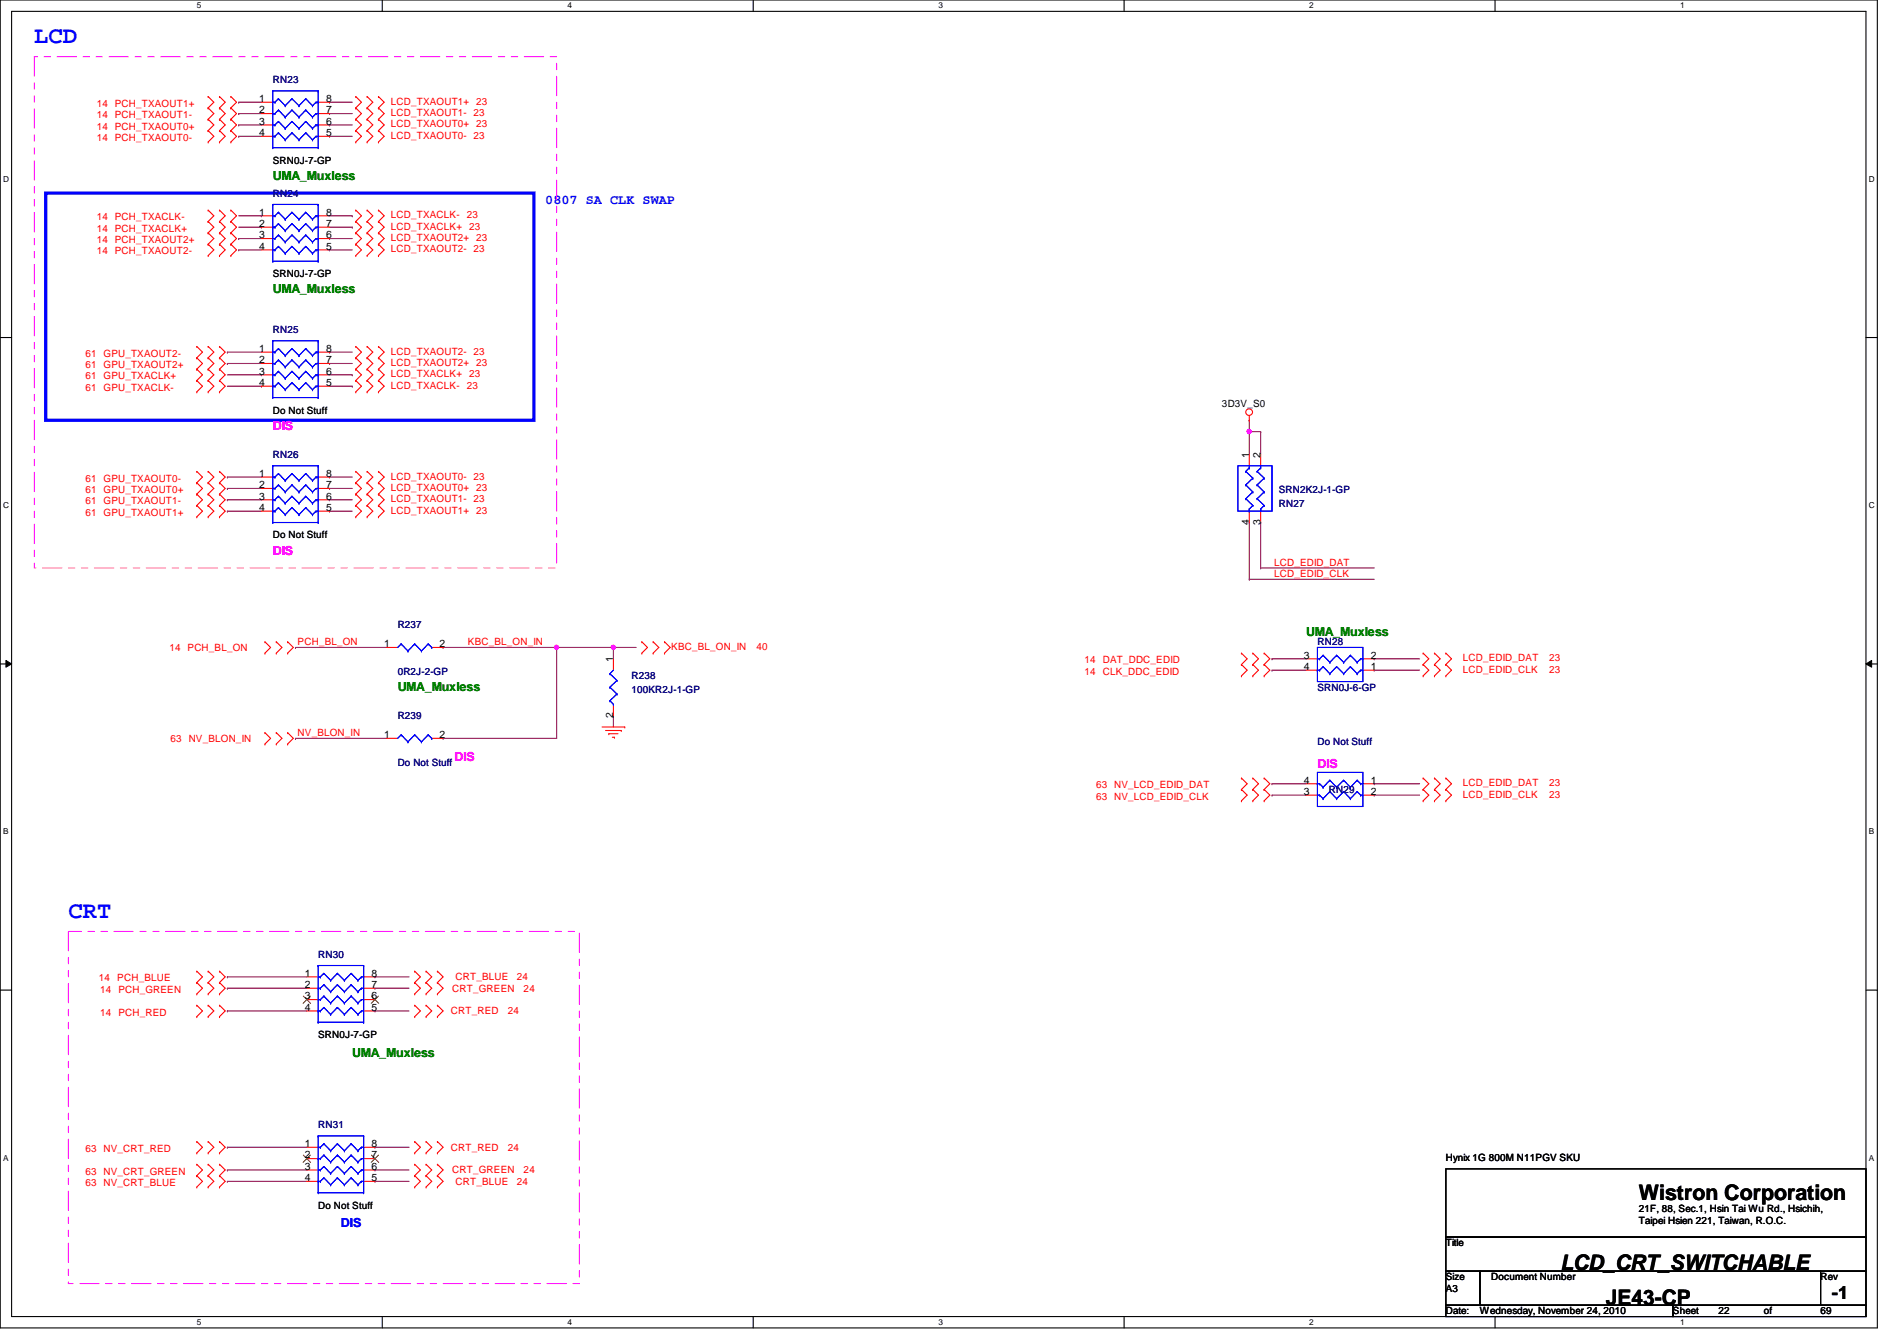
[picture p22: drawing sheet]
<svg xmlns="http://www.w3.org/2000/svg" width="297mm" height="210mm" viewBox="0 0 297 210" stroke-linecap="round" stroke-linejoin="round" font-family="sans-serif">
<defs><g id="words">
<g font-size="3.7" fill="#00f">
<text x="5.4" y="6.7">LCD</text>
<text x="10.7" y="143.6">CRT</text>
</g>
<g font-size="3.3">
<text x="256.6" y="187.9">Wistron Corporation</text>
<text x="244.3" y="198.8">LCD_CRT_SWITCHABLE</text>
<text x="251.5" y="204.2">JE43-CP</text>
</g>
<text font-size="2.8" x="286.8" y="203.4">-1</text>
<text font-size="2.1" fill="#00f" x="85.4" y="32">0807 SA CLK SWAP</text>
<g font-size="1.9" fill="#008000">
<text x="42.7" y="28.2">UMA_Muxless</text>
<text x="42.7" y="45.9">UMA_Muxless</text>
<text x="204.5" y="99.6">UMA_Muxless</text>
<text x="62.3" y="108.2">UMA_Muxless</text>
<text x="55.2" y="165.4">UMA_Muxless</text>
</g>
<g font-size="1.9" fill="#f0f">
<text x="42.7" y="67.3">DIS</text>
<text x="42.7" y="86.8">DIS</text>
<text x="71.2" y="119.2">DIS</text>
<text x="206.3" y="120.2">DIS</text>
</g>
<text font-size="1.9" fill="#00f" x="53.4" y="192.1">DIS</text>
<g font-size="1.6" fill="#f00">
<text x="15.2" y="16.7">14 PCH_TXAOUT1+</text>
<text x="61.2" y="16.4">LCD_TXAOUT1+ 23</text>
<text x="15.2" y="22.1">14 PCH_TXAOUT0-</text>
<text x="15.2" y="20.3">14 PCH_TXAOUT0+</text>
<text x="15.2" y="18.5">14 PCH_TXAOUT1-</text>
<text x="61.2" y="18.2">LCD_TXAOUT1- 23</text>
<text x="61.2" y="21.7">LCD_TXAOUT0- 23</text>
<text x="61.2" y="19.9">LCD_TXAOUT0+ 23</text>
<text x="15.2" y="34.5">14 PCH_TXACLK-</text>
<text x="61.2" y="35.9">LCD_TXACLK+</text>
<text x="61.2" y="34.2">LCD_TXACLK-</text>
<text x="73.1" y="34.2">23</text>
<text x="73.5" y="35.9">23</text>
<text x="15.2" y="36.3">14 PCH_TXACLK+</text>
<text x="15.2" y="39.8">14 PCH_TXAOUT2-</text>
<text x="15.2" y="38.1">14 PCH_TXAOUT2+</text>
<text x="61.2" y="39.5">LCD_TXAOUT2- 23</text>
<text x="61.2" y="37.7">LCD_TXAOUT2+ 23</text>
<text x="13.4" y="59.4">61 GPU_TXACLK+</text>
<text x="13.4" y="55.8">61 GPU_TXAOUT2-</text>
<text x="13.4" y="57.6">61 GPU_TXAOUT2+</text>
<text x="61.2" y="57.3">LCD_TXAOUT2+ 23</text>
<text x="61.2" y="59.1">LCD_TXACLK+</text>
<text x="61.2" y="55.5">LCD_TXAOUT2- 23</text>
<text x="73.5" y="59.1">23</text>
<text x="13.4" y="61.2">61 GPU_TXACLK-</text>
<text x="61.2" y="60.8">LCD_TXACLK-</text>
<text x="73.1" y="60.8">23</text>
<text x="13.4" y="75.4">61 GPU_TXAOUT0-</text>
<text x="13.4" y="77.2">61 GPU_TXAOUT0+</text>
<text x="61.2" y="75.1">LCD_TXAOUT0- 23</text>
<text x="61.2" y="76.8">LCD_TXAOUT0+ 23</text>
<text x="13.4" y="80.7">61 GPU_TXAOUT1+</text>
<text x="13.4" y="79">61 GPU_TXAOUT1-</text>
<text x="61.2" y="80.4">LCD_TXAOUT1+ 23</text>
<text x="61.2" y="78.6">LCD_TXAOUT1- 23</text>
<text x="199.5" y="88.6">LCD_EDID_DAT</text>
<text x="199.5" y="90.3">LCD_EDID_CLK</text>
<text x="26.5" y="101.9">14 PCH_BL_ON</text>
<text x="46.6" y="101">PCH_BL_ON</text>
<text x="73.3" y="101">KBC_BL_ON_IN</text>
<text x="105.1" y="101.7">KBC_BL_ON_IN</text>
<text x="118.4" y="101.7">40</text>
<text x="169.8" y="105.6">14 CLK_DDC_EDID</text>
<text x="169.8" y="103.8">14 DAT_DDC_EDID</text>
<text x="229.1" y="105.3">LCD_EDID_CLK</text>
<text x="229.1" y="103.5">LCD_EDID_DAT</text>
<text x="242.6" y="103.5">23</text>
<text x="242.6" y="105.3">23</text>
<text x="26.7" y="116.1">63 NV_BLON_IN</text>
<text x="46.6" y="115.2">NV_BLON_IN</text>
<text x="171.6" y="123.4">63 NV_LCD_EDID_DAT</text>
<text x="171.6" y="125.2">63 NV_LCD_EDID_CLK</text>
<text x="229.1" y="124.8">LCD_EDID_CLK</text>
<text x="229.1" y="123.1">LCD_EDID_DAT</text>
<text x="242.6" y="123.1">23</text>
<text x="242.6" y="124.8">23</text>
<text x="15.5" y="153.6">14</text>
<text x="15.7" y="155.4">14 PCH_GREEN</text>
<text x="18.4" y="153.6">PCH_BLUE</text>
<text x="70.8" y="155.2">CRT_GREEN</text>
<text x="71.3" y="153.5">CRT_BLUE</text>
<text x="80.9" y="153.5">24</text>
<text x="82" y="155.2">24</text>
<text x="15.7" y="159">14 PCH_RED</text>
<text x="70.6" y="158.8">CRT_RED</text>
<text x="79.5" y="158.8">24</text>
<text x="13.4" y="183.9">63 NV_CRT_GREEN</text>
<text x="13.4" y="180.3">63 NV_CRT_RED</text>
<text x="13.4" y="185.6">63 NV_CRT_BLUE</text>
<text x="70.6" y="180.1">CRT_RED</text>
<text x="70.8" y="183.7">CRT_GREEN</text>
<text x="71.3" y="185.5">CRT_BLUE</text>
<text x="79.5" y="180.1">24</text>
<text x="80.9" y="185.5">24</text>
<text x="82" y="183.7">24</text>
</g>
<g font-size="1.6">
<text x="40.6" y="16">1</text>
<text x="40.6" y="17.7">2</text>
<text x="51.1" y="17.7">7</text>
<text x="51.1" y="16">8</text>
<text x="40.6" y="19.5">3</text>
<text x="40.6" y="21.3">4</text>
<text x="51.1" y="21.3">5</text>
<text x="51.1" y="19.5">6</text>
<text x="42.7" y="25.6">SRN0J-7-GP</text>
<text x="40.6" y="33.7">1</text>
<text x="40.6" y="35.5">2</text>
<text x="51.1" y="35.5">7</text>
<text x="51.1" y="33.7">8</text>
<text x="40.6" y="37.3">3</text>
<text x="40.6" y="39.1">4</text>
<text x="51.1" y="39.1">5</text>
<text x="51.1" y="37.3">6</text>
<text x="42.7" y="43.4">SRN0J-7-GP</text>
<text x="40.6" y="55.1">1</text>
<text x="40.6" y="56.9">2</text>
<text x="40.6" y="58.6">3</text>
<text x="51.1" y="58.6">6</text>
<text x="51.1" y="56.9">7</text>
<text x="51.1" y="55.1">8</text>
<text x="40.6" y="60.4">4</text>
<text x="42.7" y="64.7">Do Not Stuff</text>
<text x="51.1" y="60.4">5</text>
<text x="191.3" y="63.7">3D3V_S0</text>
<text x="195.6" y="71.7" transform="rotate(-90 195.6 71.7)">1</text>
<text x="197.4" y="71.7" transform="rotate(-90 197.4 71.7)">2</text>
<text x="40.6" y="74.6">1</text>
<text x="40.6" y="76.4">2</text>
<text x="51.1" y="76.4">7</text>
<text x="51.1" y="74.6">8</text>
<text x="40.6" y="78.2">3</text>
<text x="40.6" y="80">4</text>
<text x="51.1" y="80">5</text>
<text x="51.1" y="78.2">6</text>
<text x="195.6" y="82.1" transform="rotate(-90 195.6 82.1)">4</text>
<text x="197.4" y="82.1" transform="rotate(-90 197.4 82.1)">3</text>
<text x="42.7" y="84.3">Do Not Stuff</text>
<text x="60.2" y="101.3">1</text>
<text x="68.8" y="101.3">2</text>
<text x="96" y="103.7" transform="rotate(-90 96 103.7)">1</text>
<text x="204.2" y="103.1">3</text>
<text x="204.2" y="104.9">4</text>
<text x="214.6" y="104.9">1</text>
<text x="214.6" y="103.1">2</text>
<text x="96" y="112.4" transform="rotate(-90 96 112.4)">2</text>
<text x="60.2" y="115.5">1</text>
<text x="68.8" y="115.5">2</text>
<text x="204.2" y="124.4">3</text>
<text x="204.2" y="122.6">4</text>
<text x="214.6" y="122.6">1</text>
<text x="214.6" y="124.4">2</text>
<text x="47.7" y="152.9">1</text>
<text x="47.7" y="154.6">2</text>
<text x="58.2" y="154.6">7</text>
<text x="58.2" y="152.9">8</text>
<text x="47.7" y="156.4">3</text>
<text x="47.7" y="158.2">4</text>
<text x="58.2" y="158.2">5</text>
<text x="58.2" y="156.4">6</text>
<text x="49.8" y="162.5">SRN0J-7-GP</text>
<text x="47.7" y="179.5">1</text>
<text x="58.2" y="179.5">8</text>
<text x="47.7" y="181.3">2</text>
<text x="47.7" y="183.1">3</text>
<text x="47.7" y="184.9">4</text>
<text x="58.2" y="184.9">5</text>
<text x="58.2" y="183.1">6</text>
<text x="58.2" y="181.3">7</text>
<text x="226.4" y="181.7">Hynix 1G 800M N11PGV SKU</text>
<text x="49.8" y="189.2">Do Not Stuff</text>
<text x="256.6" y="189.7">21F, 88, Sec.1, Hsin Tai Wu Rd., Hsichih,</text>
<text x="256.6" y="191.6">Taipei Hsien 221, Taiwan, R.O.C.</text>
<text x="226.4" y="195.1">Title</text>
<text x="226.4" y="200.4">Size</text>
<text x="226.4" y="202.2">A3</text>
<text x="233.5" y="200.4">Document Number</text>
<text x="285.1" y="200.4">Rev</text>
<text x="226.4" y="205.7">Date:</text>
<text x="231.7" y="205.7">Wednesday, November 24, 2010</text>
<text x="262" y="205.7">Sheet</text>
<text x="269.1" y="205.7">22</text>
<text x="276.2" y="205.7">of</text>
<text x="285.1" y="205.7">69</text>
</g>
<g font-size="1.6" fill="#000080">
<text x="42.7" y="13">RN23</text>
<text x="42.7" y="30.8">RN24</text>
<text x="42.7" y="52.1">RN25</text>
<text x="42.7" y="71.7">RN26</text>
<text x="200.2" y="77.2">SRN2K2J-1-GP</text>
<text x="200.2" y="79.3">RN27</text>
<text x="62.3" y="98.3">R237</text>
<text x="206.3" y="101">RN28</text>
<text x="62.3" y="105.6">0R2J-2-GP</text>
<text x="98.9" y="106.3">R238</text>
<text x="62.3" y="112.6">R239</text>
<text x="98.9" y="108.5">100KR2J-1-GP</text>
<text x="206.3" y="108.1">SRN0J-6-GP</text>
<text x="62.3" y="119.8">Do Not Stuff</text>
<text x="206.3" y="116.7">Do Not Stuff</text>
<text x="208.1" y="124.1">RN29</text>
<text x="49.8" y="149.9">RN30</text>
<text x="49.8" y="176.6">RN31</text>
</g>
<g font-size="1.3">
<text x="30.8" y="1.3">5</text>
<text x="88.9" y="1.3">4</text>
<text x="146.9" y="1.3">3</text>
<text x="205" y="1.3">2</text>
<text x="263.1" y="1.3">1</text>
<text x=".5" y="28.4">D</text>
<text x="292.6" y="28.4">D</text>
<text x=".5" y="79.5">C</text>
<text x="292.6" y="79.5">C</text>
<text x=".5" y="130.6">B</text>
<text x="292.6" y="130.6">B</text>
<text x=".5" y="181.7">A</text>
<text x="292.6" y="181.7">A</text>
<text x="30.8" y="207.4">5</text>
<text x="88.9" y="207.4">4</text>
<text x="146.9" y="207.4">3</text>
<text x="205" y="207.4">2</text>
<text x="263.1" y="207.4">1</text>
</g>
</g></defs>
<path d="M0 0h294v207.9h-294zM1.8 1.8h290.4v204.3h-290.4z" fill="none" stroke="#000" stroke-width=".17"/>
<g fill="#fff">
<path d="M30.8 .2h.7v1.4h-.7z"/>
<path d="M30.8 206.2h.7v1.4h-.7z"/>
</g>
<path d="M59.9 0v1.8M59.9 206.1v1.8" fill="none" stroke="#000" stroke-width=".17"/>
<g fill="#fff">
<path d="M88.9 .2h.6v1.4h-.6z"/>
<path d="M88.9 206.2h.6v1.4h-.6z"/>
</g>
<path d="M117.9 0v1.8M117.9 206.1v1.8" fill="none" stroke="#000" stroke-width=".17"/>
<g fill="#fff">
<path d="M146.9 .2h.7v1.4h-.7z"/>
<path d="M146.9 206.2h.7v1.4h-.7z"/>
</g>
<path d="M176 0v1.8M176 206.1v1.8" fill="none" stroke="#000" stroke-width=".17"/>
<g fill="#fff">
<path d="M205 .2h.7v1.4h-.7z"/>
<path d="M205 206.2h.7v1.4h-.7z"/>
</g>
<path d="M234.1 0v1.8M234.1 206.1v1.8" fill="none" stroke="#000" stroke-width=".17"/>
<g fill="#fff">
<path d="M263.1 .2h.7v1.4h-.7z"/>
<path d="M263.1 206.2h.7v1.4h-.7z"/>
<path d="M.5 27.3h.9v1.4h-.9z"/>
<path d="M292.6 27.3h.9v1.4h-.9z"/>
<path d="M.5 78.4h.9v1.4h-.9z"/>
<path d="M292.6 78.4h.9v1.4h-.9z"/>
</g>
<path d="M0 52.8h1.8M292.2 52.8h1.8" fill="none" stroke="#000" stroke-width=".17"/>
<g fill="#fff">
<path d="M.5 129.5h.8v1.4h-.8z"/>
<path d="M292.6 129.5h.9v1.4h-.9z"/>
</g>
<path d="M0 103.9h1.8M292.2 103.9h1.8" fill="none" stroke="#000" stroke-width=".17"/>
<path d="M.9 103.4l.9 .5-.9 .5zM292.2 103.9l.9-.5v1z" fill="#000"/>
<path d="M.9 103.4l.9 .5-.9 .5zM292.2 103.9l.9-.5v1z" fill="none" stroke="#000" stroke-width=".16"/>
<g fill="#fff">
<path d="M.5 180.5h.8v1.4h-.8z"/>
<path d="M292.6 180.5h.9v1.4h-.9z"/>
</g>
<path d="M0 155h1.8M292.2 155h1.8" fill="none" stroke="#000" stroke-width=".17"/>
<g fill="none" stroke="#800040" stroke-width=".17">
<path d="M37.4 19.6h.1M37.4 17.8h.1M37.4 16h.1M37.4 19.6h3.5M37.4 17.8h3.5M37.4 16h3.5M51.6 17.8h.1M51.6 16h.1M51.6 19.6h.1M51.6 19.6h3.6M51.6 17.8h3.6M51.6 16h3.6"/>
<path d="M37.4 21.3h.1M37.4 21.3h3.5M51.6 21.3h.1M51.6 21.3h3.6M195.6 67.6h.1M195.6 67.6h1.8M195.6 90.7h.1M195.6 90.7h19.6M197.4 88.9h.1M197.4 88.9h17.8M46.3 115.6h.1M46.3 101.3h.1"/>
<path d="M46.3 101.3h14.2M46.3 115.6h14.2M69.4 101.3h.1M69.4 115.6h.1M69.4 101.3h17.8M69.4 115.6h17.8M96.1 112h.1M96.1 101.3h.1M96.1 101.3h3.5M96.1 101.3v1.8M96.1 112v1.8M35.6 158.2h.1"/>
<path d="M35.6 152.9h.1M35.6 154.7h.1M35.6 158.2h12.4M35.6 152.9h12.4M35.6 154.7h12.4M58.7 152.9h.1M58.7 154.7h.1M58.7 158.2h.1M58.7 158.2h5.3M58.7 152.9h5.3M58.7 154.7h5.3"/>
</g>
<circle cx="195.6" cy="67.5" r=".32" fill="#f0f"/>
<circle cx="195.6" cy="67.5" r=".32" fill="none" stroke="#f0f" stroke-width=".17"/>
<g fill="none" stroke="#800040" stroke-width=".17">
<path d="M37.4 39.1h.1M37.4 37.3h.1M37.4 39.1h3.5M37.4 37.3h3.5M51.6 39.1h.1M51.6 37.3h.1M51.6 39.1h3.6M51.6 37.3h3.6M35.6 55.1h.1M35.6 56.9h.1M35.6 56.9h5.3M35.6 55.1h5.3"/>
<path d="M51.6 56.9h.1M51.6 55.1h.1M51.6 56.9h3.6M51.6 55.1h3.6M35.6 74.7h.1M35.6 76.5h.1M35.6 78.2h.1M35.6 74.7h5.3M35.6 78.2h5.3M35.6 76.5h5.3M51.6 74.7h.1M51.6 78.2h.1"/>
<path d="M51.6 76.5h.1M51.6 74.7h3.6M51.6 78.2h3.6M51.6 76.5h3.6M195.6 65.8h.1M195.6 67.6h.1M195.6 65.8v5.3M197.4 67.6h.1M197.4 67.6v3.5M35.6 80h.1M35.6 80h5.3M51.6 80h.1"/>
<path d="M51.6 80h3.6M195.6 81.8h.1M195.6 81.8v8.9M197.4 81.8h.1M197.4 81.8v7.1M87.2 101.3h.1M87.2 101.3v14.3M199.2 104.9h.1M199.2 103.1h.1M199.2 104.9h5.3M199.2 103.1h5.3M215.2 103.1h.1"/>
<path d="M215.2 104.9h.1M215.2 104.9h7.1M215.2 103.1h7.1M199.2 124.5h.1M199.2 122.7h.1M199.2 124.5h5.3M199.2 122.7h5.3M215.2 122.7h.1M215.2 124.5h.1M215.2 124.5h7.1M215.2 122.7h7.1M35.6 179.6h.1"/>
<path d="M35.6 179.6h12.4M58.7 179.6h.1M58.7 179.6h5.3M35.6 183.1h.1M35.6 184.9h.1M35.6 183.1h12.4M35.6 184.9h12.4M58.7 184.9h.1M58.7 183.1h.1M58.7 183.1h5.3M58.7 184.9h5.3"/>
</g>
<circle cx="87.1" cy="101.3" r=".32" fill="#f0f"/>
<circle cx="87.1" cy="101.3" r=".32" fill="none" stroke="#f0f" stroke-width=".17"/>
<path d="M87.2 101.3h8.9M96.1 101.3h.1" fill="none" stroke="#800040" stroke-width=".17"/>
<circle cx="96" cy="101.3" r=".32" fill="#f0f"/>
<circle cx="96" cy="101.3" r=".32" fill="none" stroke="#f0f" stroke-width=".17"/>
<g fill="none" stroke="#800040" stroke-width=".17">
<path d="M37.4 33.8h3.5M37.4 35.6h3.5M40.9 33.8h.1M40.9 35.6h.1M51.6 33.8h3.6M51.6 35.6h3.6M55.2 33.8h.1M55.2 35.6h.1M35.6 58.7h5.3M40.9 58.7h.1M51.6 58.7h3.6M55.2 58.7h.1"/>
<path d="M35.6 60.5h5.3M40.9 60.5h.1M51.6 60.5h3.6M55.2 60.5h.1"/>
</g>
<g fill="none" stroke="#f00" stroke-width=".17">
<path d="M32.6 18.7h.1M32.6 16.9h.1M32.6 15.1h.1M32.6 18.7l.9 .9-.9 .8M32.6 16.9l.9 .9-.9 .9M32.6 15.1l.9 .9-.9 .9M34.4 18.7h.1M34.4 16.9h.1M34.4 15.1h.1M34.4 18.7l.9 .9-.9 .8M34.4 16.9l.9 .9-.9 .9M34.4 15.1l.9 .9-.9 .9"/>
<path d="M36.1 18.7h.1M36.1 16.9h.1M36.1 15.1h.1M36.1 18.7l.9 .9-.9 .8M36.1 16.9l.9 .9-.9 .9M36.1 15.1l.9 .9-.9 .9M40.9 16h1.8M40.9 17.8h1.8M40.9 19.6h1.8M49.8 16h1.8M49.8 17.8h1.8M49.8 19.6h1.8"/>
<path d="M55.7 18.7h.1M55.7 16.9h.1M55.7 15.1h.1M55.7 15.1l.9 .9-.9 .9M55.7 18.7l.9 .9-.9 .8M55.7 16.9l.9 .9-.9 .9M57.5 16.9h.1M57.5 18.7h.1M57.5 15.1h.1M57.5 16.9l.9 .9-.9 .9M57.5 15.1l.9 .9-.9 .9M57.5 18.7l.9 .9-.9 .8"/>
<path d="M59.3 18.7h.1M59.3 16.9h.1M59.3 15.1h.1M59.3 18.7l.9 .9-.9 .8M59.3 15.1l.9 .9-.9 .9M59.3 16.9l.9 .9-.9 .9M32.6 22.2h.1M32.6 20.4h.1M32.6 34.7h.1M32.6 32.9h.1M32.6 36.4h.1M32.6 38.2h.1"/>
<path d="M32.6 20.4l.9 .9-.9 .9M32.6 34.7l.9 .9-.9 .8M32.6 32.9l.9 .9-.9 .9M32.6 36.4l.9 .9-.9 .9M32.6 38.2l.9 .9-.9 .9M34.4 20.4h.1M34.4 22.2h.1M34.4 32.9h.1M34.4 34.7h.1M34.4 36.4h.1M34.4 38.2h.1M34.4 20.4l.9 .9-.9 .9"/>
<path d="M34.4 32.9l.9 .9-.9 .9M34.4 34.7l.9 .9-.9 .8M34.4 36.4l.9 .9-.9 .9M34.4 38.2l.9 .9-.9 .9M36.1 22.2h.1M36.1 20.4h.1M36.1 34.7h.1M36.1 32.9h.1M36.1 36.4h.1M36.1 38.2h.1M36.1 20.4l.9 .9-.9 .9M36.1 38.2l.9 .9-.9 .9"/>
<path d="M36.1 34.7l.9 .9-.9 .8M36.1 36.4l.9 .9-.9 .9M36.1 32.9l.9 .9-.9 .9M40.9 21.3h1.8M40.9 33.8h1.8M40.9 35.6h1.8M40.9 37.3h1.8M40.9 39.1h1.8M49.8 21.3h1.8M49.8 33.8h1.8M49.8 35.6h1.8M49.8 37.3h1.8"/>
<path d="M49.8 39.1h1.8M55.7 22.2h.1M55.7 20.4h.1M55.7 36.4h.1M55.7 34.7h.1M55.7 38.2h.1M55.7 32.9h.1M55.7 20.4l.9 .9-.9 .9M55.7 36.4l.9 .9-.9 .9M55.7 34.7l.9 .9-.9 .8M55.7 38.2l.9 .9-.9 .9M55.7 32.9l.9 .9-.9 .9"/>
<path d="M57.5 20.4h.1M57.5 22.2h.1M57.5 34.7h.1M57.5 36.4h.1M57.5 38.2h.1M57.5 32.9h.1M57.5 20.4l.9 .9-.9 .9M57.5 34.7l.9 .9-.9 .8M57.5 32.9l.9 .9-.9 .9M57.5 36.4l.9 .9-.9 .9M57.5 38.2l.9 .9-.9 .9M59.3 22.2h.1"/>
<path d="M59.3 20.4h.1M59.3 36.4h.1M59.3 34.7h.1M59.3 38.2h.1M59.3 32.9h.1M59.3 20.4l.9 .9-.9 .9M59.3 32.9l.9 .9-.9 .9M59.3 34.7l.9 .9-.9 .8M59.3 36.4l.9 .9-.9 .9M59.3 38.2l.9 .9-.9 .9M30.8 59.6h.1M30.8 57.8h.1"/>
<path d="M30.8 56h.1M30.8 54.2h.1M30.8 59.6l.9 .9-.9 .8M30.8 56l.9 .9-.9 .9M30.8 57.8l.9 .9-.9 .9M30.8 54.2l.9 .9-.9 .9M32.6 59.6h.1M32.6 57.8h.1M32.6 54.2h.1M32.6 56h.1M32.6 40h.1M32.6 59.6l.9 .9-.9 .8"/>
<path d="M32.6 57.8l.9 .9-.9 .9M32.6 56l.9 .9-.9 .9M32.6 54.2l.9 .9-.9 .9M34.4 59.6h.1M34.4 57.8h.1M34.4 56h.1M34.4 54.2h.1M34.4 40h.1M34.4 57.8l.9 .9-.9 .9M34.4 56l.9 .9-.9 .9M34.4 59.6l.9 .9-.9 .8M34.4 54.2l.9 .9-.9 .9"/>
<path d="M36.1 40h.1M40.9 55.1h1.8M40.9 56.9h1.8M40.9 58.7h1.8M49.8 55.1h1.8M49.8 56.9h1.8M49.8 58.7h1.8M55.7 57.8h.1M55.7 56h.1M55.7 59.6h.1M55.7 54.2h.1M55.7 40h.1"/>
<path d="M55.7 54.2l.9 .9-.9 .9M55.7 57.8l.9 .9-.9 .9M55.7 56l.9 .9-.9 .9M55.7 59.6l.9 .9-.9 .8M57.5 56h.1M57.5 57.8h.1M57.5 59.6h.1M57.5 54.2h.1M57.5 40h.1M57.5 56l.9 .9-.9 .9M57.5 54.2l.9 .9-.9 .9M57.5 57.8l.9 .9-.9 .9"/>
<path d="M57.5 59.6l.9 .9-.9 .8M59.3 57.8h.1M59.3 56h.1M59.3 59.6h.1M59.3 54.2h.1M59.3 40h.1M59.3 57.8l.9 .9-.9 .9M59.3 54.2l.9 .9-.9 .9M59.3 59.6l.9 .9-.9 .8M59.3 56l.9 .9-.9 .9M30.8 61.3h.1M30.8 79.1h.1"/>
<path d="M30.8 75.6h.1M30.8 73.8h.1M30.8 77.3h.1M30.8 77.3l.9 .9-.9 .9M30.8 79.1l.9 .9-.9 .9M30.8 75.6l.9 .9-.9 .8M30.8 73.8l.9 .9-.9 .9M32.6 61.3h.1M32.6 79.1h.1M32.6 73.8h.1M32.6 75.6h.1M32.6 77.3h.1"/>
<path d="M32.6 79.1l.9 .9-.9 .9M32.6 77.3l.9 .9-.9 .9M32.6 73.8l.9 .9-.9 .9M32.6 75.6l.9 .9-.9 .8M34.4 61.3h.1M34.4 79.1h.1M34.4 75.6h.1M34.4 73.8h.1M34.4 77.3h.1M34.4 79.1l.9 .9-.9 .9M34.4 77.3l.9 .9-.9 .9M34.4 75.6l.9 .9-.9 .8"/>
<path d="M34.4 73.8l.9 .9-.9 .9M40.9 74.7h1.8M40.9 76.5h1.8M40.9 78.2h1.8M40.9 60.5h1.8M49.8 74.7h1.8M49.8 76.5h1.8M49.8 78.2h1.8M49.8 60.5h1.8M55.7 75.6h.1M55.7 73.8h.1M55.7 79.1h.1"/>
<path d="M55.7 77.3h.1M55.7 61.3h.1M55.7 75.6l.9 .9-.9 .8M55.7 73.8l.9 .9-.9 .9M55.7 77.3l.9 .9-.9 .9M55.7 79.1l.9 .9-.9 .9M57.5 73.8h.1M57.5 75.6h.1M57.5 79.1h.1M57.5 77.3h.1M57.5 61.3h.1M57.5 73.8l.9 .9-.9 .9"/>
<path d="M57.5 75.6l.9 .9-.9 .8M57.5 79.1l.9 .9-.9 .9M57.5 77.3l.9 .9-.9 .9M59.3 75.6h.1M59.3 73.8h.1M59.3 79.1h.1M59.3 77.3h.1M59.3 61.3h.1M59.3 75.6l.9 .9-.9 .8M59.3 77.3l.9 .9-.9 .9M59.3 73.8l.9 .9-.9 .9M59.3 79.1l.9 .9-.9 .9"/>
<path d="M195.6 65.8h.1M195.6 65.1v.7M195.6 71.1v1.8M197.4 71.1v1.8M30.8 80.9h.1M32.6 80.9h.1M34.4 80.9h.1M40.9 80h1.8M49.8 80h1.8M55.7 80.9h.1M57.5 80.9h.1M59.3 80.9h.1"/>
<path d="M195.6 80v1.8M197.4 80v1.8M41.5 114.7h.1M41.5 116.5h.1M41.5 100.5h.1M41.5 102.2h.1M41.5 114.7l.9 .9-.9 .9M41.5 100.5l.9 .8-.9 .9M43.3 116.5h.1M43.3 114.7h.1M43.3 102.2h.1M43.3 100.5h.1"/>
<path d="M43.3 114.7l.9 .9-.9 .9M43.3 100.5l.9 .8-.9 .9M45 114.7h.1M45 116.5h.1M45 100.5h.1M45 102.2h.1M45 114.7l.9 .9-.9 .9M45 100.5l.9 .8-.9 .9M60.5 101.3h1.8M60.5 115.6h1.8M67.6 101.3h1.8M67.6 115.6h1.8"/>
<path d="M94.3 113.8h3.5M94.8 114.3h2.5M95.3 114.9h.1M95.3 114.9h1.5M95.9 115.4h.3M96.1 103.1v1.8M96.1 110.2v1.8M96.2 115.4h.1M97.3 114.3h.1M97.8 113.8h.1M100.5 102.2h.1M100.5 100.5h.1"/>
<path d="M100.5 100.5l.9 .8-.9 .9M102.3 100.5h.1M102.3 102.2h.1M102.3 100.5l.9 .8-.9 .9M104.1 102.2h.1M104.1 100.5h.1M104.1 100.5l.8 .8-.8 .9M194.4 105.8h.1M194.4 104h.1M194.4 102.2h.1M194.4 102.2l.9 .9-.9 .9M194.4 104l.9 .9-.9 .9"/>
<path d="M196.2 104h.1M196.2 105.8h.1M196.2 102.2h.1M196.2 104l.9 .9-.9 .9M196.2 102.2l.9 .9-.9 .9M197.9 105.8h.1M197.9 104h.1M197.9 102.2h.1M197.9 102.2l.9 .9-.9 .9M197.9 104l.9 .9-.9 .9M204.5 104.9h1.8M204.5 103.1h1.8"/>
<path d="M213.4 104.9h1.8M213.4 103.1h1.8M222.8 105.8h.1M222.8 104h.1M222.8 102.2h.1M222.8 102.2l.9 .9-.9 .9M222.8 104l.9 .9-.9 .9M224.6 104h.1M224.6 105.8h.1M224.6 102.2h.1M224.6 104l.9 .9-.9 .9M224.6 102.2l.9 .9-.9 .9"/>
<path d="M226.4 105.8h.1M226.4 104h.1M226.4 102.2h.1M226.4 102.2l.9 .9-.9 .9M226.4 104l.9 .9-.9 .9M194.4 123.6h.1M194.4 121.8h.1M194.4 125.3h.1M194.4 123.6l.9 .9-.9 .8M194.4 121.8l.9 .9-.9 .9M196.2 121.8h.1M196.2 123.6h.1"/>
<path d="M196.2 125.3h.1M196.2 121.8l.9 .9-.9 .9M196.2 123.6l.9 .9-.9 .8M197.9 123.6h.1M197.9 121.8h.1M197.9 125.3h.1M197.9 123.6l.9 .9-.9 .8M197.9 121.8l.9 .9-.9 .9M204.5 122.7h1.8M204.5 124.5h1.8M213.4 122.7h1.8M213.4 124.5h1.8"/>
<path d="M222.8 125.3h.1M222.8 123.6h.1M222.8 121.8h.1M222.8 123.6l.9 .9-.9 .8M222.8 121.8l.9 .9-.9 .9M224.6 123.6h.1M224.6 125.3h.1M224.6 121.8h.1M224.6 123.6l.9 .9-.9 .8M224.6 121.8l.9 .9-.9 .9M226.4 125.3h.1M226.4 123.6h.1"/>
<path d="M226.4 121.8h.1M226.4 121.8l.9 .9-.9 .9M226.4 123.6l.9 .9-.9 .8M30.8 159.1h.1M30.8 157.4h.1M30.8 153.8h.1M30.8 152h.1M30.8 155.6h.1M30.8 157.4l.9 .8-.9 .9M30.8 153.8l.9 .9-.9 .9M30.8 152l.9 .9-.9 .9M32.6 157.4h.1"/>
<path d="M32.6 159.1h.1M32.6 152h.1M32.6 153.8h.1M32.6 155.6h.1M32.6 157.4l.9 .8-.9 .9M32.6 152l.9 .9-.9 .9M32.6 153.8l.9 .9-.9 .9M34.4 159.1h.1M34.4 157.4h.1M34.4 153.8h.1M34.4 152h.1M34.4 155.6h.1"/>
<path d="M34.4 153.8l.9 .9-.9 .9M34.4 157.4l.9 .8-.9 .9M34.4 152l.9 .9-.9 .9M48 152.9h1.8M48 154.7h1.8M48 156.5h1.8M48 158.2h1.8M56.9 152.9h1.8M56.9 154.7h1.8M56.9 156.5h1.8M56.9 158.2h1.8M64.9 152h.1"/>
<path d="M64.9 153.8h.1M64.9 155.6h.1M64.9 157.4h.1M64.9 159.1h.1M64.9 153.8l.9 .9-.9 .9M64.9 152l.9 .9-.9 .9M64.9 157.4l.9 .8-.9 .9M66.7 153.8h.1M66.7 152h.1M66.7 155.6h.1M66.7 159.1h.1M66.7 157.4h.1"/>
<path d="M66.7 152l.9 .9-.9 .9M66.7 153.8l.9 .9-.9 .9M66.7 157.4l.9 .8-.9 .9M68.5 152h.1M68.5 153.8h.1M68.5 155.6h.1M68.5 157.4h.1M68.5 159.1h.1M68.5 152l.9 .9-.9 .9M68.5 157.4l.9 .8-.9 .9M68.5 153.8l.9 .9-.9 .9M30.8 178.7h.1"/>
<path d="M30.8 178.7l.9 .9-.9 .9M32.6 178.7h.1M32.6 178.7l.9 .9-.9 .9M34.4 178.7h.1M34.4 178.7l.9 .9-.9 .9M48 179.6h1.8M56.9 179.6h1.8M64.9 178.7h.1M64.9 178.7l.9 .9-.9 .9M66.7 178.7h.1M66.7 178.7l.9 .9-.9 .9M68.5 178.7h.1"/>
<path d="M68.5 178.7l.9 .9-.9 .9M30.8 184h.1M30.8 182.2h.1M30.8 180.5h.1M30.8 185.8h.1M30.8 184l.9 .9-.9 .9M30.8 182.2l.9 .9-.9 .9M32.6 182.2h.1M32.6 184h.1M32.6 180.5h.1M32.6 185.8h.1M32.6 182.2l.9 .9-.9 .9"/>
<path d="M32.6 184l.9 .9-.9 .9M34.4 184h.1M34.4 182.2h.1M34.4 180.5h.1M34.4 185.8h.1M34.4 184l.9 .9-.9 .9M34.4 182.2l.9 .9-.9 .9M48 181.4h1.8M48 183.1h1.8M48 184.9h1.8M56.9 181.4h1.8M56.9 183.1h1.8"/>
<path d="M56.9 184.9h1.8M64.9 180.5h.1M64.9 184h.1M64.9 185.8h.1M64.9 182.2h.1M64.9 182.2l.9 .9-.9 .9M64.9 184l.9 .9-.9 .9M66.7 180.5h.1M66.7 185.8h.1M66.7 184h.1M66.7 182.2h.1M66.7 184l.9 .9-.9 .9"/>
<path d="M66.7 182.2l.9 .9-.9 .9M68.5 180.5h.1M68.5 184h.1M68.5 185.8h.1M68.5 182.2h.1M68.5 182.2l.9 .9-.9 .9M68.5 184l.9 .9-.9 .9"/>
<circle cx="195.6" cy="64.5" r=".52"/>
</g>
<path d="M226.4 183h65.8v10.6h-65.8zM226.4 193.6h65.8v5.4h-65.8zM226.4 199h5.3v5.3h-5.3zM231.7 199h53.4v5.3h-53.4zM285.1 199h7.1v5.3h-7.1zM226.4 204.3h35.6v1.8h-35.6zM262 204.3h30.2v1.8h-30.2z" fill="none" stroke="#000" stroke-width=".17"/>
<path d="M5.4 8.9h81.8v80h-81.8zM10.7 145.8h80v55.1h-80z" fill="none" stroke="#f0f" stroke-width=".16" stroke-dasharray="3 1 1 1 1 1"/>
<path d="M7.2 30.2h76.4v35.6h-76.4z" fill="none" stroke="#00f" stroke-width=".51"/>
<path d="M47.5 155.9l1.1 1.2M48.6 155.9l-1.1 1.2M58.2 155.9l1.1 1.2M59.3 155.9l-1.2 1.2M47.5 180.8l1.1 1.1M48.6 180.8l-1.1 1.1M58.2 180.8l1.1 1.1M59.3 180.8l-1.2 1.1" fill="none" stroke="#804000" stroke-width=".16"/>
<g fill="none" stroke="#00f" stroke-width=".17">
<path d="M42.7 17.8h.1M42.7 14.2h.1M42.7 16h.3M42.7 17.8h.3M42.7 19.6h.3M42.7 14.2h7.1M42.7 14.2v8.9M43 16h.1M43 17.8h.1M43 19.6h.1M43.6 15.5h.1M43.6 17.2h.1"/>
<path d="M43.6 19h.1M43.6 15.5l-.6 .5M43.6 15.5l1.1 1.1M43.6 17.2l1.1 1.1M43.6 17.2l-.6 .6M43.6 19l-.6 .6M43.6 19l1.1 1.1M44.7 16.6h.1M44.7 18.3h.1M45.7 15.5h.1M45.7 17.2h.1M45.7 19h.1"/>
<path d="M45.7 15.5l-1 1.1M45.7 15.5l1.1 1.1M45.7 17.2l1.1 1.1M45.7 17.2l-1 1.1M45.7 19l-1 1.1M45.7 19l1.1 1.1M46.8 16.6h.1M46.8 18.3h.1M47.9 15.5h.1M47.9 17.2h.1M47.9 19h.1M47.9 15.5l-1.1 1.1"/>
<path d="M47.9 15.5l1 1.1M47.9 17.2l1 1.1M47.9 17.2l-1.1 1.1M47.9 19l-1.1 1.1M47.9 19l1 1.1M48.9 16.6h.1M48.9 18.3h.1M49.5 16h.1M49.5 17.8h.1M49.5 19.6h.1M49.5 16h.3M49.5 16l-.6 .6"/>
<path d="M49.5 17.8h.3M49.5 17.8l-.6 .5M49.5 19.6h.3M49.5 19.6l-.6 .5M49.8 16h.1M49.8 19.6h.1M49.8 14.2h.1M49.8 14.2v8.9M42.7 21.3h.1M42.7 23.1h.1M42.7 35.6h.1M42.7 39.1h.1"/>
<path d="M42.7 32h.1M42.7 21.3h.3M42.7 23.1h7.1M42.7 32v8.9M42.7 33.8h.3M42.7 35.6h.3M42.7 37.3h.3M42.7 39.1h.3M42.7 32h7.1M43 21.3h.1M43 33.8h.1M43 35.6h.1"/>
<path d="M43 37.3h.1M43 39.1h.1M43.6 20.8h.1M43.6 33.2h.1M43.6 35h.1M43.6 36.8h.1M43.6 38.6h.1M43.6 20.8l1.1 1.1M43.6 20.8l-.6 .5M43.6 33.2l-.6 .6M43.6 33.2l1.1 1.1M43.6 35l1.1 1.1"/>
<path d="M43.6 35l-.6 .6M43.6 36.8l-.6 .5M43.6 36.8l1.1 1.1M43.6 38.6l1.1 1.1M43.6 38.6l-.6 .5M44.7 20.1h.1M44.7 21.9h.1M44.7 34.3h.1M44.7 36.1h.1M44.7 37.9h.1M44.7 39.7h.1M45.7 20.8h.1"/>
<path d="M45.7 33.2h.1M45.7 35h.1M45.7 36.8h.1M45.7 38.6h.1M45.7 20.8l1.1 1.1M45.7 20.8l-1 1.1M45.7 33.2l-1 1.1M45.7 33.2l1.1 1.1M45.7 35l1.1 1.1M45.7 35l-1 1.1M45.7 36.8l-1 1.1M45.7 36.8l1.1 1.1"/>
<path d="M45.7 38.6l1.1 1.1M45.7 38.6l-1 1.1M46.8 20.1h.1M46.8 21.9h.1M46.8 34.3h.1M46.8 36.1h.1M46.8 37.9h.1M46.8 39.7h.1M47.9 20.8h.1M47.9 33.2h.1M47.9 35h.1M47.9 36.8h.1"/>
<path d="M47.9 38.6h.1M47.9 20.8l1 1.1M47.9 20.8l-1.1 1.1M47.9 33.2l-1.1 1.1M47.9 33.2l1 1.1M47.9 35l1 1.1M47.9 35l-1.1 1.1M47.9 36.8l-1.1 1.1M47.9 36.8l1 1.1M47.9 38.6l1 1.1M47.9 38.6l-1.1 1.1M48.9 20.1h.1"/>
<path d="M48.9 21.9h.1M48.9 34.3h.1M48.9 36.1h.1M48.9 37.9h.1M48.9 39.7h.1M49.5 21.3h.1M49.5 33.8h.1M49.5 35.6h.1M49.5 37.3h.1M49.5 39.1h.1M49.5 21.3h.3M49.5 21.3l-.6 .6"/>
<path d="M49.5 33.8h.3M49.5 33.8l-.6 .5M49.5 35.6h.3M49.5 35.6l-.6 .5M49.5 37.3h.3M49.5 37.3l-.6 .6M49.5 39.1h.3M49.5 39.1l-.6 .6M49.8 23.1h.1M49.8 33.8h.1M49.8 37.3h.1M49.8 32h.1"/>
<path d="M49.8 32v8.9M42.7 40.9h.1M42.7 56.9h.1M42.7 53.3h.1M42.7 53.3v8.9M42.7 40.9h7.1M42.7 55.1h.3M42.7 56.9h.3M42.7 58.7h.3M42.7 53.3h7.1M43 55.1h.1M43 56.9h.1"/>
<path d="M43 58.7h.1M43.6 54.6h.1M43.6 56.3h.1M43.6 58.1h.1M43.6 59.9h.1M43.6 54.6l-.6 .5M43.6 54.6l1.1 1.1M43.6 56.3l1.1 1.1M43.6 56.3l-.6 .6M43.6 58.1l-.6 .6M43.6 58.1l1.1 1.1M43.6 59.9l1.1 1.1"/>
<path d="M43.6 59.9l-.6 .6M44.7 55.7h.1M44.7 57.4h.1M44.7 59.2h.1M45.7 54.6h.1M45.7 56.3h.1M45.7 58.1h.1M45.7 59.9h.1M45.7 54.6l-1 1.1M45.7 54.6l1.1 1.1M45.7 56.3l1.1 1.1M45.7 56.3l-1 1.1"/>
<path d="M45.7 58.1l-1 1.1M45.7 58.1l1.1 1.1M45.7 59.9l1.1 1.1M45.7 59.9l-1 1.1M46.8 55.7h.1M46.8 57.4h.1M46.8 59.2h.1M47.9 54.6h.1M47.9 56.3h.1M47.9 58.1h.1M47.9 59.9h.1M47.9 54.6l-1.1 1.1"/>
<path d="M47.9 54.6l1 1.1M47.9 56.3l1 1.1M47.9 56.3l-1.1 1.1M47.9 58.1l-1.1 1.1M47.9 58.1l1 1.1M47.9 59.9l1 1.1M47.9 59.9l-1.1 1.1M48.9 55.7h.1M48.9 57.4h.1M48.9 59.2h.1M49.5 55.1h.1M49.5 56.9h.1"/>
<path d="M49.5 58.7h.1M49.5 55.1h.3M49.5 55.1l-.6 .6M49.5 56.9h.3M49.5 56.9l-.6 .5M49.5 58.7h.3M49.5 58.7l-.6 .5M49.8 40.9h.1M49.8 55.1h.1M49.8 58.7h.1M49.8 53.3h.1M49.8 53.3v8.9"/>
<path d="M42.7 76.5h.1M42.7 72.9h.1M42.7 60.5h.1M42.7 62.2h.1M42.7 72.9v8.9M42.7 74.7h.3M42.7 76.5h.3M42.7 78.2h.3M42.7 72.9h7.1M42.7 60.5h.3M42.7 62.2h7.1M43 74.7h.1"/>
<path d="M43 76.5h.1M43 78.2h.1M43 60.5h.1M43.6 74.1h.1M43.6 75.9h.1M43.6 77.7h.1M43.6 79.5h.1M43.6 74.1l-.6 .6M43.6 74.1l1.1 1.1M43.6 75.9l1.1 1.1M43.6 75.9l-.6 .6M43.6 77.7l-.6 .5"/>
<path d="M43.6 77.7l1.1 1.1M43.6 79.5l1.1 1.1M43.6 79.5l-.6 .5M44.7 75.2h.1M44.7 77h.1M44.7 78.8h.1M44.7 61h.1M45.7 74.1h.1M45.7 75.9h.1M45.7 77.7h.1M45.7 79.5h.1M45.7 74.1l-1 1.1"/>
<path d="M45.7 74.1l1.1 1.1M45.7 75.9l1.1 1.1M45.7 75.9l-1 1.1M45.7 77.7l-1 1.1M45.7 77.7l1.1 1.1M45.7 79.5l1.1 1.1M45.7 79.5l-1 1.1M46.8 75.2h.1M46.8 77h.1M46.8 78.8h.1M46.8 61h.1M47.9 74.1h.1"/>
<path d="M47.9 75.9h.1M47.9 77.7h.1M47.9 79.5h.1M47.9 74.1l-1.1 1.1M47.9 74.1l1 1.1M47.9 75.9l1 1.1M47.9 75.9l-1.1 1.1M47.9 77.7l-1.1 1.1M47.9 77.7l1 1.1M47.9 79.5l1 1.1M47.9 79.5l-1.1 1.1M48.9 75.2h.1"/>
<path d="M48.9 77h.1M48.9 78.8h.1M48.9 61h.1M49.5 74.7h.1M49.5 76.5h.1M49.5 78.2h.1M49.5 60.5h.1M49.5 74.7h.3M49.5 74.7l-.6 .5M49.5 76.5h.3M49.5 76.5l-.6 .5M49.5 78.2h.3"/>
<path d="M49.5 78.2l-.6 .6M49.5 60.5h.3M49.5 60.5l-.6 .5M49.8 74.7h.1M49.8 78.2h.1M49.8 72.9h.1M49.8 62.2h.1M49.8 72.9v8.9M193.8 72.9h5.4v7.1h-5.4zM195.1 73.8h.1M195.1 75.9h.1M195.1 78.1h.1"/>
<path d="M195.1 73.8l1.1 1M195.1 75.9l1.1 1.1M195.1 78.1l1.1 1M195.6 73.2h.1M195.6 79.7h.1M195.6 72.9v.3M195.6 79.7v.3M195.6 73.2l-.5 .6M196.2 74.8h.1M196.2 77h.1M196.2 79.1h.1M196.2 74.8l-1.1 1.1"/>
<path d="M196.2 77l-1.1 1.1M196.2 79.1l-.6 .6M196.8 78.1h.1M196.8 75.9h.1M196.8 73.8h.1M196.8 78.1l1.1 1M196.8 75.9l1.1 1.1M196.8 73.8l1.1 1M197.4 79.7h.1M197.4 73.2h.1M197.4 72.9h.1M197.4 72.9v.3"/>
<path d="M197.4 79.7v.3M197.4 73.2l-.6 .6M197.9 79.1h.1M197.9 77h.1M197.9 74.8h.1M197.9 79.1l-.5 .6M197.9 77l-1.1 1.1M197.9 74.8l-1.1 1.1M42.7 80h.1M42.7 81.8h.1M42.7 80h.3M42.7 81.8h7.1"/>
<path d="M43 80h.1M44.7 80.6h.1M46.8 80.6h.1M48.9 80.6h.1M49.5 80h.1M49.5 80h.3M49.5 80l-.6 .6M49.8 81.8h.1M195.6 80h.1M62.8 100.8h.1M62.8 115h.1M62.8 100.8l-.5 .5"/>
<path d="M62.8 100.8l1.1 1.1M62.8 115l-.5 .6M62.8 115l1.1 1.1M63.9 101.9h.1M63.9 116.1h.1M64.9 100.8h.1M64.9 115h.1M64.9 100.8l-1 1.1M64.9 100.8l1.1 1.1M64.9 115l-1 1.1M64.9 115l1.1 1.1M66 101.9h.1"/>
<path d="M66 116.1h.1M67.1 100.8h.1M67.1 115h.1M67.1 100.8l-1.1 1.1M67.1 100.8l.5 .5M67.1 115l-1.1 1.1M67.1 115l.5 .6M67.6 101.3h.1M67.6 115.6h.1M95.5 105.5h.1M95.5 107.6h.1M95.5 109.7h.1"/>
<path d="M95.5 105.5l1.1 1M95.5 107.6l1.1 1M95.5 109.7l.6 .5M96.1 110.2h.1M96.1 104.9l-.6 .6M96.6 106.5h.1M96.6 108.6h.1M96.6 106.5l-1.1 1.1M96.6 108.6l-1.1 1.1M206.3 101.3h7.1v5.4h-7.1zM206.3 104.9h.1M206.3 104.9h.3"/>
<path d="M206.3 103.1h.3M206.6 104.9h.1M206.6 103.1h.1M207.2 104.4h.1M207.2 102.6h.1M207.2 104.4l1 1.1M207.2 104.4l-.6 .5M207.2 102.6l-.6 .5M207.2 102.6l1 1.1M208.2 105.5h.1M208.2 103.7h.1M209.3 104.4h.1"/>
<path d="M209.3 102.6h.1M209.3 104.4l1.1 1.1M209.3 104.4l-1.1 1.1M209.3 102.6l-1.1 1.1M209.3 102.6l1.1 1.1M210.4 105.5h.1M210.4 103.7h.1M211.5 104.4h.1M211.5 102.6h.1M211.5 104.4l1 1.1M211.5 104.4l-1.1 1.1M211.5 102.6l-1.1 1.1"/>
<path d="M211.5 102.6l1 1.1M212.5 105.5h.1M212.5 103.7h.1M213.1 104.9h.1M213.1 103.1h.1M213.1 104.9h.3M213.1 104.9l-.6 .6M213.1 103.1h.3M213.1 103.1l-.6 .6M213.4 103.1h.1M206.3 120.9h7.1v5.3h-7.1zM206.3 122.7h.1"/>
<path d="M206.3 122.7h.3M206.3 124.5h.3M206.6 122.7h.1M206.6 124.5h.1M206.6 122.7l.6 .5M206.6 124.5l.6 .5M207.2 123.2h.1M207.2 125h.1M208.2 122.1h.1M208.2 123.9h.1M208.2 122.1l1.1 1.1M208.2 122.1l-1 1.1"/>
<path d="M208.2 123.9l-1 1.1M208.2 123.9l1.1 1.1M209.3 123.2h.1M209.3 125h.1M210.4 122.1h.1M210.4 123.9h.1M210.4 122.1l1.1 1.1M210.4 122.1l-1.1 1.1M210.4 123.9l-1.1 1.1M210.4 123.9l1.1 1.1M211.5 123.2h.1M211.5 125h.1"/>
<path d="M212.5 122.1h.1M212.5 123.9h.1M212.5 122.1l.6 .6M212.5 122.1l-1 1.1M212.5 123.9l-1 1.1M212.5 123.9l.6 .6M213.1 122.7h.1M213.1 124.5h.1M213.1 122.7h.3M213.1 124.5h.3M213.4 124.5h.1M49.8 154.7h.1"/>
<path d="M49.8 158.2h.1M49.8 151.1h.1M49.8 151.1v8.9M49.8 152.9h.4M49.8 154.7h.4M49.8 156.5h.4M49.8 158.2h.4M49.8 151.1h7.1M50.2 152.9h.1M50.2 154.7h.1M50.2 156.5h.1M50.2 158.2h.1"/>
<path d="M50.7 152.4h.1M50.7 154.1h.1M50.7 155.9h.1M50.7 157.7h.1M50.7 152.4l-.5 .5M50.7 152.4l1.1 1.1M50.7 154.1l1.1 1.1M50.7 154.1l-.5 .6M50.7 155.9l-.5 .6M50.7 155.9l1.1 1.1M50.7 157.7l1.1 1.1M50.7 157.7l-.5 .5"/>
<path d="M51.8 153.5h.1M51.8 155.2h.1M51.8 157h.1M51.8 158.8h.1M52.8 152.4h.1M52.8 154.1h.1M52.8 155.9h.1M52.8 157.7h.1M52.8 152.4l-1 1.1M52.8 152.4l1.1 1.1M52.8 154.1l1.1 1.1M52.8 154.1l-1 1.1"/>
<path d="M52.8 155.9l-1 1.1M52.8 155.9l1.1 1.1M52.8 157.7l1.1 1.1M52.8 157.7l-1 1.1M53.9 153.5h.1M53.9 155.2h.1M53.9 157h.1M53.9 158.8h.1M55 152.4h.1M55 154.1h.1M55 155.9h.1M55 157.7h.1"/>
<path d="M55 152.4l-1.1 1.1M55 152.4l1 1.1M55 154.1l1 1.1M55 154.1l-1.1 1.1M55 155.9l-1.1 1.1M55 155.9l1 1.1M55 157.7l1 1.1M55 157.7l-1.1 1.1M56 153.5h.1M56 155.2h.1M56 157h.1M56 158.8h.1"/>
<path d="M56.6 152.9h.1M56.6 154.7h.1M56.6 156.5h.1M56.6 158.2h.1M56.6 152.9h.3M56.6 152.9l-.6 .6M56.6 154.7h.3M56.6 154.7l-.6 .5M56.6 156.5h.3M56.6 156.5l-.6 .5M56.6 158.2h.3M56.6 158.2l-.6 .6"/>
<path d="M56.9 152.9h.1M56.9 156.5h.1M56.9 151.1h.1M56.9 151.1v8.9M49.8 177.8h.1M49.8 160h.1M49.8 179.6h.4M49.8 177.8h7.1M49.8 177.8v8.9M49.8 160h7.1M50.2 179.6h.1M50.7 179h.1"/>
<path d="M50.7 179l-.5 .6M50.7 179l1.1 1.1M52.8 179h.1M52.8 179l-1 1.1M52.8 179l1.1 1.1M55 179h.1M55 179l-1.1 1.1M55 179l1 1.1M56.6 179.6h.1M56.6 179.6h.3M56.6 179.6l-.6 .5M56.9 179.6h.1"/>
<path d="M56.9 177.8h.1M56.9 160h.1M56.9 177.8v8.9M49.8 181.4h.1M49.8 184.9h.1M49.8 186.7h.1M49.8 181.4h.4M49.8 183.1h.4M49.8 184.9h.4M49.8 186.7h7.1M50.2 181.4h.1M50.2 183.1h.1"/>
<path d="M50.2 184.9h.1M50.7 180.8h.1M50.7 182.6h.1M50.7 184.4h.1M50.7 180.8l1.1 1.1M50.7 180.8l-.5 .6M50.7 182.6l-.5 .5M50.7 182.6l1.1 1.1M50.7 184.4l1.1 1.1M50.7 184.4l-.5 .5M51.8 180.1h.1M51.8 181.9h.1"/>
<path d="M51.8 183.7h.1M51.8 185.5h.1M52.8 180.8h.1M52.8 182.6h.1M52.8 184.4h.1M52.8 180.8l1.1 1.1M52.8 180.8l-1 1.1M52.8 182.6l-1 1.1M52.8 182.6l1.1 1.1M52.8 184.4l1.1 1.1M52.8 184.4l-1 1.1M53.9 180.1h.1"/>
<path d="M53.9 181.9h.1M53.9 183.7h.1M53.9 185.5h.1M55 180.8h.1M55 182.6h.1M55 184.4h.1M55 180.8l1 1.1M55 180.8l-1.1 1.1M55 182.6l-1.1 1.1M55 182.6l1 1.1M55 184.4l1 1.1M55 184.4l-1.1 1.1"/>
<path d="M56 180.1h.1M56 181.9h.1M56 183.7h.1M56 185.5h.1M56.6 181.4h.1M56.6 183.1h.1M56.6 184.9h.1M56.6 181.4h.3M56.6 181.4l-.6 .5M56.6 183.1h.3M56.6 183.1l-.6 .6M56.6 184.9h.3"/>
<path d="M56.6 184.9l-.6 .6M56.9 183.1h.1M56.9 186.7h.1"/>
</g>
<circle cx="195.6" cy="67.5" r=".32" fill="#f0f"/>
<circle cx="195.6" cy="67.5" r=".32" fill="none" stroke="#f0f" stroke-width=".17"/>
<circle cx="87.1" cy="101.3" r=".32" fill="#f0f"/>
<circle cx="87.1" cy="101.3" r=".32" fill="none" stroke="#f0f" stroke-width=".17"/>
<circle cx="96" cy="101.3" r=".32" fill="#f0f"/>
<circle cx="96" cy="101.3" r=".32" fill="none" stroke="#f0f" stroke-width=".17"/>
<use href="#words"/>
</svg>
